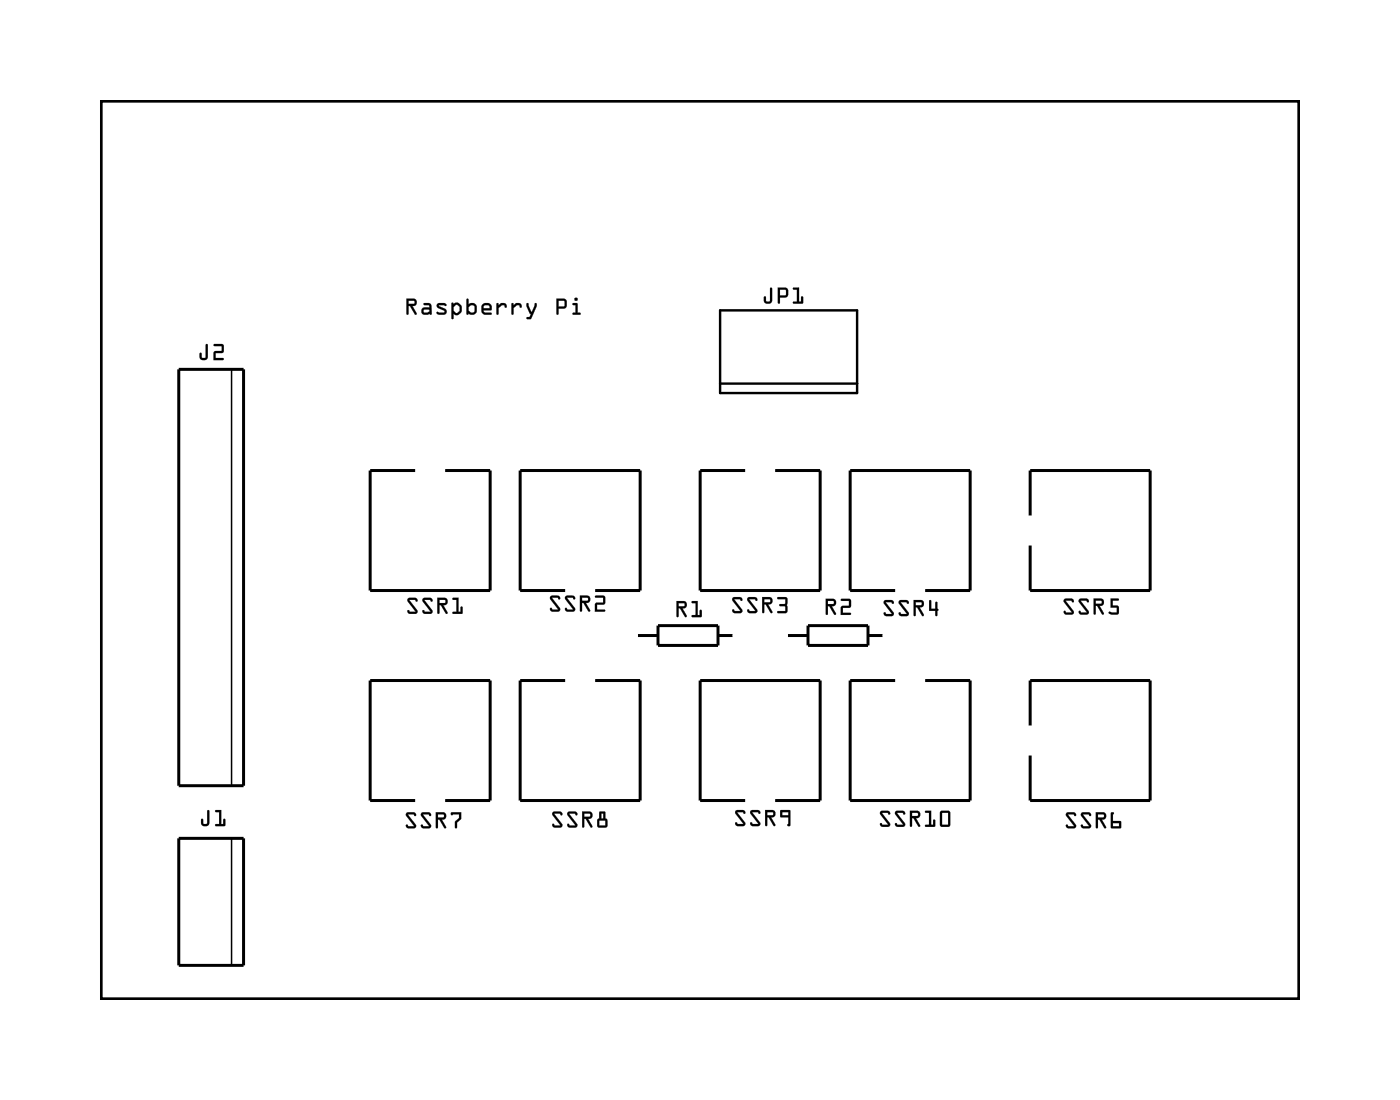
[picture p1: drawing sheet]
<svg xmlns="http://www.w3.org/2000/svg" width="119mm" height="93mm" viewBox="0 0 119 93" stroke-linecap="round" stroke-linejoin="round" font-family="sans-serif">
<path d="M8.6 8.6h101.4v76h-101.4zM61 26.3h11.6v7h-11.6zM61 32.5h11.6" fill="none" stroke="#000" stroke-width=".2"/>
<path d="M8.6 8.6h101.4v76h-101.4z" fill="none" stroke="#000" stroke-width=".08"/>
<g fill="none" stroke="#000" stroke-width=".25">
<path d="M15.1 31.3h5.5v35.2h-5.5zM35.2 39.8h-3.9v10.2h10.2v-10.2h-3.8M63.1 39.8h-3.8v10.2h10.1v-10.2h-3.8M47.9 50h-3.9v-10.2h10.2v10.2h-3.8M47.9 57.6h-3.9v10.2h10.2v-10.2h-3.8M53.9 53.8h1.8M55.7 53h5.1v1.6h-5.1zM60.8 53.8h1.3M66.6 53.8h1.8M68.4 53h5.1v1.6h-5.1zM73.5 53.8h1.3M75.8 57.6h-3.8v10.2h10.1v-10.2h-3.8"/>
<path d="M75.8 50h-3.8v-10.2h10.1v10.2h-3.8M87.2 43.6v-3.8h10.2v10.2h-10.2v-3.8M15.1 71h5.5v10.7h-5.5zM35.2 67.8h-3.9v-10.2h10.2v10.2h-3.8M63.1 67.8h-3.8v-10.2h10.1v10.2h-3.8M87.2 61.4v-3.8h10.2v10.2h-10.2v-3.8"/>
</g>
<path d="M19.6 31.3v35.2M19.6 71v10.7" fill="none" stroke="#000" stroke-width=".13"/>
<g fill="#000">
<path d="M17.4 29.1l.2 .1v1a.37 .37 0 0 1-.4 .3 .37 .37 0 0 1-.3-.3v-.2a.1 .1 0 0 1 .1-.1 .1 .1 0 0 1 .1 .1v.3h.3zM17.4 29.2v1.1h-.3l-.1-.4h-.1v.3a.35 .35 0 0 0 .3 .3 .35 .35 0 0 0 .4-.3v-1zM18.1 29.1h.7l.1 .1v.6l-.6 .1v.4h.6a.1 .1 0 0 1 .1 .1 .1 .1 0 0 1-.1 .1h-.8v-.7l.7-.1v-.4h-.7zM18.1 29.2v.1h.7v.4l-.7 .1v.7h.8v-.2h-.7v-.4l.7-.1v-.6l-.1-.1z"/>
<path d="M17.4 29.2h.2v1a.36 .36 0 0 1-.4 .3 .36 .36 0 0 1-.3-.3v-.3h.1h.1v.4h.3zM18.1 29.2l.7-.1 .1 .1v.6l-.6 .1v.4h.6v.2h-.8v-.7l.7-.1v-.4h-.7z"/>
<path d="M34.4 25.3h.6a.32 .32 0 0 1 .3 .3 .32 .32 0 0 1-.4 .3l.4 .6a.1 .1 0 0 1-.1 .1 .1 .1 0 0 1-.1 0l-.4-.7h-.1v.7a.1 .1 0 0 1-.1 .1 .1 .1 0 0 1-.1-.1zM34.4 25.3l.1 1.3h.1v-.7h.1l.4 .7h.2l-.4-.7a.31 .31 0 0 0 .4-.2 .31 .31 0 0 0-.3-.4zM34.6 25.5v.2h.5l-.1-.2zM34.6 25.5h.5v.2h-.5zM35.9 25.7l.4-.1 .2 .1 .1 .9a.09 .09 0 0 1-.1 .1 .09 .09 0 0 1-.1-.1l-.5 .1a.32 .32 0 0 1-.2-.4 .32 .32 0 0 1 .2-.3h.5l-.1-.1-.4-.1zM35.9 25.7v.1l.5 .1v.2l-.5-.1a.31 .31 0 0 0-.2 .3 .31 .31 0 0 0 .2 .3l.5-.1 .1 .1v-.7l-.1-.2zM35.9 26.2v.3h.3l.2-.1-.1-.2zM35.9 26.2h.4l.1 .2-.2 .1h-.3zM37 25.7h.1a.71 .71 0 0 1 .7 .1 .12 .12 0 0 1-.1 .1 .12 .12 0 0 1-.1-.1l-.4 .1 .5 .2a.28 .28 0 0 1 .1 .3 .28 .28 0 0 1-.2 .3l-.6-.1a.12 .12 0 0 1 .1-.2 .12 .12 0 0 1 .1 .1h.4v-.1l-.6-.3v-.2zM37 25.7v.2l.1 .1 .5 .4v.1l-.6-.1v.1l.2 .1h.5l.1-.1-.1-.3-.6-.3 .5-.1a.09 .09 0 0 0 .1 .1 .09 .09 0 0 0 .1-.1l-.2-.1zM38.2 25.6h.2v.2l.2-.2h.2l.2 .2 .1 .2a.5 .5 0 0 1-.2 .6l-.3 .1-.2-.1v.3a.1 .1 0 0 1-.1 .1 .1 .1 0 0 1-.1-.1zM38.3 25.7l-.1 1.2 .1 .1 .1-.1v-.4l.2 .2 .2-.1 .3-.2v-.4l-.3-.4h-.2l-.2 .2v-.1zM38.6 25.8l-.2 .2v.3l.3 .2 .2-.2v-.3l-.2-.2zM38.6 25.8h.1l.2 .2v.3l-.2 .2-.3-.2v-.3zM39.5 25.3h.2v.5l.4-.1 .3 .3v.4l-.2 .2-.3 .1-.2-.2a.11 .11 0 0 1-.1 .2 .1 .1 0 0 1-.1-.1zM39.5 25.3v1.3h.1l.1-.1 .2 .1h.2l.2-.2v-.5l-.2-.2-.4 .1v-.5zM39.7 26v.3l.2 .2 .3-.1v-.4l-.1-.1-.2-.1zM39.7 26l.2-.2 .2 .1 .1 .5-.3 .1-.2-.2zM40.8 25.8l.3-.2 .3 .1 .1 .1 .1 .2v.3h-.7l.2 .2h.4a.1 .1 0 0 1 .1 .1 .1 .1 0 0 1-.1 .1h-.5l-.2-.2v-.2zM40.8 25.8v.5l.1 .2 .2 .1h.5v-.1h-.5l-.2-.2 .7-.1v-.2l-.1-.2-.1-.1h-.3zM41 25.9l-.1 .2h.6l-.2-.2zM41 25.9l.4-.1 .1 .3h-.6zM42.1 25.7h.1v.1l.2-.1a.33 .33 0 0 1 .4 0 .33 .33 0 0 1 .1 .3 .14 .14 0 0 1-.2 0 .14 .14 0 0 1 0-.2h-.2l-.3 .3v.5a.1 .1 0 0 1-.1 .1 .1 .1 0 0 1-.1-.1zM42.1 25.7v.9h.1v-.5l.3-.3h.2l.1 .2a.23 .23 0 0 0 .1-.2 .23 .23 0 0 0-.3-.1h-.2l-.2 .2v-.2zM43.3 25.7h.2v.1l.2-.1a.33 .33 0 0 1 .3 0 .33 .33 0 0 1 .2 .3 .14 .14 0 0 1-.2 0 .14 .14 0 0 1-.1-.2h-.1l-.3 .3v.5a.1 .1 0 0 1-.1 .1 .1 .1 0 0 1-.1-.1zM43.3 25.7l.1 .9h.1v-.5l.3-.3h.1l.2 .2a.23 .23 0 0 0 0-.2 .23 .23 0 0 0-.2-.1h-.2l-.2 .2-.1-.2zM44.6 25.7h.2l.2 .7 .3-.7a.1 .1 0 0 1 .1-.1 .1 .1 0 0 1 .1 .1l-.5 1.3h-.3a.1 .1 0 0 1-.1-.1 .1 .1 0 0 1 .1-.1h.1l.2-.2-.2-.1-.2-.6zM44.6 25.7v.2l.2 .6 .2 .1-.2 .3h-.2v.1h.3l.5-1.1v-.2h-.1l-.3 .7-.3-.7zM47.1 25.3h.7l.2 .3-.1 .5h-.6v.5a.1 .1 0 0 1-.1 .1 .1 .1 0 0 1-.1-.1zM47.1 25.3v1.3h.1h.1v-.5l.6-.1 .1-.4-.2-.3zM47.3 25.5v.5l.5-.1v-.4zM47.3 25.5h.5v.4l-.5 .1zM48.5 25.7h.4v.8h.2a.1 .1 0 0 1 .1 .1 .1 .1 0 0 1-.1 .1h-.5a.1 .1 0 0 1-.1-.1 .1 .1 0 0 1 .1-.1h.1v-.7h-.2zM48.5 25.7v.1h.2v.7h-.2v.1h.6v-.1h-.2v-.8zM48.6 25.3a.15 .15 0 0 1 .3 0 .15 .15 0 0 1-.3 0zM48.6 25.3a.15 .15 0 0 0 .3 0 .15 .15 0 0 0-.3 0z"/>
<path d="M34.4 25.3h.6a.31 .31 0 0 1 .3 .3 .31 .31 0 0 1-.4 .3l.4 .7h-.2l-.4-.7h-.1v.7h-.1zM34.6 25.5v.2h.5v-.2zM35.9 25.7h.5l.1 .2v.7h-.1h-.5a.31 .31 0 0 1-.2-.3 .31 .31 0 0 1 .2-.3h.5l-.1-.1-.4-.1zM35.9 26.2v.3h.3l.2-.1-.1-.2zM37 25.7h.6l.2 .1a.12 .12 0 0 1-.1 .1 .12 .12 0 0 1-.1-.1l-.5 .1 .6 .2a.27 .27 0 0 1 .1 .3 .27 .27 0 0 1-.2 .2h-.5l-.1-.1v-.1l.6 .1v-.1l-.5-.3-.1-.2zM38.2 25.6h.2v.2l.2-.2h.2l.3 .3a.54 .54 0 0 1-.4 .8l-.3-.1v.4h-.2zM38.6 25.8l-.2 .2v.3l.3 .2 .2-.2v-.3l-.2-.2zM39.5 25.3h.2v.5l.4-.1 .2 .2 .1 .5-.3 .2h-.2l-.2-.1-.1 .1h-.1zM39.7 26v.3l.2 .2 .3-.1-.1-.5-.2-.1zM40.8 25.8l.3-.1h.3l.1 .1 .1 .2v.3h-.7l.2 .2h.5v.1h-.5l-.2-.1-.1-.2zM41 25.9l-.1 .2h.6l-.1-.3zM42.1 25.7h.1v.1l.2-.1a.33 .33 0 0 1 .4 0 .33 .33 0 0 1 .1 .3 .12 .12 0 0 1-.2 0 .12 .12 0 0 1 0-.1l-.2-.1-.3 .3v.5h-.1zM43.3 25.7h.2v.1l.2-.1a.33 .33 0 0 1 .3 0 .33 .33 0 0 1 .2 .3 .12 .12 0 0 1-.2 0 .12 .12 0 0 1 0-.1l-.2-.1-.3 .3v.5h-.1zM44.6 25.7h.1l.3 .7 .3-.7h.1v.2l-.5 1.1h-.3v-.2h.2l.2-.2-.2-.1-.2-.6zM47.1 25.3h.7l.2 .3-.1 .5h-.6v.5h-.1h-.1zM47.3 25.5v.5l.5-.1v-.4zM48.5 25.7h.4v.8h.2v.1h-.6v-.1h.2v-.7h-.2zM48.6 25.3a.15 .15 0 0 1 .3 0 .15 .15 0 0 1-.3 0z"/>
<path d="M65.2 24.4h.2v1a.37 .37 0 0 1-.4 .3 .37 .37 0 0 1-.3-.3v-.2a.1 .1 0 0 1 .1-.1 .1 .1 0 0 1 .1 .1v.3h.3zM65.2 24.4v1.1h-.3l-.1-.4h-.1v.3a.35 .35 0 0 0 .3 .3 .35 .35 0 0 0 .4-.3v-1zM65.9 24.3l.7 .1 .1 .2v.5l-.7 .1v.4a.1 .1 0 0 1-.1 .1 .1 .1 0 0 1 0-.1zM65.9 24.3v1.3v.1l.1-.1v-.4l.6-.1 .1-.5-.1-.2zM66 24.5v.5h.5v-.4zM66 24.5h.5v.5h-.5zM67.1 24.4l.6-.1v1.2h.1v-.3a.1 .1 0 0 1 .1-.1 .1 .1 0 0 1 .1 .1v.5h-.8a.1 .1 0 0 1-.1-.1 .1 .1 0 0 1 .1-.1h.3v-1h-.3zM67.2 24.4v.1h.3v1h-.3l-.1 .2h.8v-.6h-.1v.4h-.2l.1-1.2z"/>
<path d="M65.2 24.4h.2v1a.36 .36 0 0 1-.4 .3 .36 .36 0 0 1-.3-.3v-.3h.1l.1 .4h.3zM65.9 24.3l.7 .1 .1 .2-.1 .5-.6 .1v.4l-.1 .1v-.1zM66 24.5v.5h.5v-.4zM67.2 24.4l.5-.1v1.2h.1v-.4h.1v.6h-.8l.1-.2h.3v-1h-.3z"/>
<path d="M34.5 50.7l.7-.1 .2 .2a.13 .13 0 0 1-.2 .1 .13 .13 0 0 1-.1-.1h-.4l.6 .8a.21 .21 0 0 1 0 .3 .21 .21 0 0 1-.1 .1h-.6l-.1-.3a.13 .13 0 0 1 .1 0 .13 .13 0 0 1 .1 .1h.5l-.7-.9zM34.6 50.7l-.1 .2 .7 .9h-.5l-.1-.1-.1 .1 .2 .2h.5l.1-.3-.6-.9h.4l.2 .1v-.1l-.2-.2zM35.8 50.7l.7-.1 .1 .2a.13 .13 0 0 1-.1 .1 .13 .13 0 0 1-.1-.1h-.5l.7 .8a.21 .21 0 0 1 0 .3 .21 .21 0 0 1-.2 .1h-.5l-.2-.3a.13 .13 0 0 1 .2 0 .13 .13 0 0 1 .1 .1h.5l-.7-.9zM35.8 50.7v.2l.7 .9h-.5l-.2-.1v.1l.2 .2h.5l.1-.3-.7-.9h.5l.1 .1 .1-.1-.2-.2zM37 50.6h.6a.32 .32 0 0 1 .3 .4 .32 .32 0 0 1-.4 .2l.4 .6a.1 .1 0 0 1 0 .2 .11 .11 0 0 1-.2-.1l-.4-.7h-.1v.7a.1 .1 0 0 1-.1 .1 .1 .1 0 0 1-.1-.1zM37 50.6l.1 1.4 .1-.1v-.7h.1l.4 .7h.2l-.4-.7a.31 .31 0 0 0 .4-.2 .31 .31 0 0 0-.3-.4zM37.2 50.8v.3l.5-.1v-.2zM37.2 50.8h.5v.2l-.5 .1zM38.3 50.6h.5v1.2h.2v-.4a.1 .1 0 0 1 .1-.1 .1 .1 0 0 1 .1 .1l-.1 .6h-.7a.1 .1 0 0 1-.1-.1 .1 .1 0 0 1 .1-.1h.2v-1h-.3zM38.3 50.6l.1 .2h.3v1h-.3l-.1 .1 .8 .1v-.6h-.1v.4h-.2v-1.2z"/>
<path d="M34.5 50.7l.6-.1 .2 .2v.1l-.2-.1h-.4l.6 .9-.1 .3h-.5l-.2-.2 .1-.1 .1 .1h.5l-.7-.9zM35.8 50.7l.6-.1 .2 .2-.1 .1-.1-.1h-.5l.7 .9-.1 .3h-.5l-.2-.2v-.1l.2 .1h.5l-.7-.9zM37 50.6h.6a.31 .31 0 0 1 .3 .4 .31 .31 0 0 1-.4 .2l.4 .7-.1 .1-.5-.8h-.1v.7l-.1 .1zM37.2 50.8v.3l.5-.1v-.2zM38.3 50.6h.5v1.2h.2v-.4h.1v.6l-.8-.1 .1-.1h.2v-1h-.2z"/>
<path d="M46.6 50.5l.7-.1 .1 .3a.13 .13 0 0 1-.1 0 .13 .13 0 0 1-.1-.1h-.5l.7 .9a.21 .21 0 0 1 0 .2 .21 .21 0 0 1-.2 .1h-.5l-.1-.2a.13 .13 0 0 1 .1-.1 .13 .13 0 0 1 .1 .1h.5l-.7-.8zM46.6 50.5v.2l.7 .9h-.5l-.2-.1v.1l.2 .2h.5l.1-.3-.7-.9h.5l.1 .1 .1-.1-.2-.2zM47.9 50.5l.7-.1 .1 .3a.13 .13 0 0 1-.1 0 .13 .13 0 0 1-.1-.1h-.5l.7 .9a.21 .21 0 0 1 0 .2 .21 .21 0 0 1-.2 .1h-.5l-.2-.2a.13 .13 0 0 1 .2-.1 .13 .13 0 0 1 .1 .1h.4l-.6-.8zM47.9 50.5v.2l.6 .9h-.4l-.2-.1v.1l.2 .2h.5l.1-.3-.7-.9h.5l.1 .1 .1-.1-.2-.2zM49.1 50.4h.6a.32 .32 0 0 1 .3 .4 .32 .32 0 0 1-.4 .2l.4 .7a.1 .1 0 0 1-.1 .1 .1 .1 0 0 1-.1-.1l-.4-.7h-.1v.7a.1 .1 0 0 1-.1 .1 .1 .1 0 0 1-.1-.1zM49.1 50.4l.1 1.4 .1-.1v-.7h.1l.4 .7h.2l-.4-.7a.31 .31 0 0 0 .4-.2 .31 .31 0 0 0-.3-.4zM49.3 50.6v.3l.5-.1-.1-.2zM49.3 50.6h.4l.1 .2-.5 .1zM50.4 50.4h.7l.1 .1v.6l-.7 .1v.4h.7a.1 .1 0 0 1 0 .1 .1 .1 0 0 1 0 .1h-.8v-.7l.7-.1v-.4h-.7zM50.4 50.5v.1h.7v.4l-.7 .1v.7h.8v-.2h-.7v-.4l.7-.1v-.6l-.1-.1z"/>
<path d="M46.6 50.5l.6-.1 .2 .2-.1 .2-.1-.2h-.5l.7 .9-.1 .3h-.5l-.2-.2v-.1l.2 .1h.5l-.7-.9zM47.9 50.5l.6-.1 .2 .2-.1 .2-.1-.2h-.5l.7 .9-.1 .3h-.5l-.3-.2 .1-.1 .1 .1h.5l-.6-.9zM49.1 50.4h.6a.31 .31 0 0 1 .3 .4 .31 .31 0 0 1-.4 .2l.4 .7-.2 .1-.4-.8h-.1v.7l-.1 .1zM49.3 50.6v.3l.5-.1-.1-.2zM50.4 50.5l.7-.1 .1 .1v.6l-.7 .1v.4h.7v.2h-.8v-.7l.7-.1v-.4h-.7z"/>
<path d="M57.3 50.9h.6a.32 .32 0 0 1 .3 .3 .32 .32 0 0 1-.4 .3l.3 .6a.1 .1 0 0 1 0 .1 .1 .1 0 0 1-.1 0l-.4-.7h-.1v.7a.1 .1 0 0 1-.1 .1 .1 .1 0 0 1-.1-.1zM57.3 50.9v1.3h.1v-.7h.2l.4 .7h.1l-.3-.7a.31 .31 0 0 0 .3-.2 .31 .31 0 0 0-.2-.4zM57.5 51.1v.2h.5l-.1-.2zM57.4 51.1h.5l.1 .2h-.6zM58.6 50.9h.5v1.2h.1v-.4a.1 .1 0 0 1 .1-.1 .1 .1 0 0 1 .1 .1v.5l-.8 .1a.1 .1 0 0 1-.1-.1 .1 .1 0 0 1 .1-.1h.3v-1h-.3zM58.6 50.9v.2h.3v1h-.3v.1h.8v-.6l-.1 .1v.4h-.2v-1.2z"/>
<path d="M57.3 50.9h.6a.31 .31 0 0 1 .2 .4 .31 .31 0 0 1-.3 .2l.3 .7h-.1l-.4-.7h-.1v.7h-.2zM57.5 51.1v.2h.5l-.1-.2zM58.6 50.9h.5v1.2h.1v-.4l.2-.1v.6h-.8v-.1h.3v-1h-.3z"/>
<path d="M62 50.6h.7l.2 .2a.13 .13 0 0 1-.2 .1 .13 .13 0 0 1-.1-.2l-.4 .1 .6 .8a.21 .21 0 0 1 0 .2 .21 .21 0 0 1-.1 .1h-.6l-.1-.2a.13 .13 0 0 1 .1-.1 .13 .13 0 0 1 .1 .1h.5l-.7-.8zM62.1 50.6l-.1 .3 .7 .8h-.5l-.1-.1-.1 .2 .2 .1h.5l.1-.2-.6-1h.4l.2 .2v-.2l-.2-.1zM63.3 50.6h.7l.1 .2a.13 .13 0 0 1-.1 .1 .13 .13 0 0 1-.1-.2l-.5 .1 .7 .8a.21 .21 0 0 1 0 .2 .21 .21 0 0 1-.2 .1h-.5l-.1-.2a.13 .13 0 0 1 .1-.1 .13 .13 0 0 1 .1 .1h.5l-.7-.8zM63.3 50.6v.3l.7 .8h-.5l-.2-.1v.2l.2 .1h.5l.1-.2-.7-1h.5l.1 .2 .1-.2-.2-.1zM64.5 50.5h.6a.32 .32 0 0 1 .3 .4 .32 .32 0 0 1-.4 .3l.4 .6a.1 .1 0 0 1 0 .1 .1 .1 0 0 1-.2 0l-.4-.7h-.1v.6a.1 .1 0 0 1-.1 .1 .1 .1 0 0 1-.1-.1zM64.5 50.6l.1 1.3 .1-.1v-.6h.1l.4 .7h.2l-.4-.7a.31 .31 0 0 0 .4-.3 .31 .31 0 0 0-.3-.3zM64.7 50.7v.3l.5-.1v-.2zM64.7 50.7h.5v.2l-.5 .1zM65.8 50.6l.7-.1 .2 .2-.1 .5 .1 .6-.2 .1h-.6a.1 .1 0 0 1-.1-.1 .1 .1 0 0 1 .1-.1h.6v-.3l-.4-.1a.1 .1 0 0 1-.1-.1 .1 .1 0 0 1 .1-.1h.4v-.4h-.7zM65.8 50.6l.1 .1h.6v.4l-.5 .1v.1h.5v.4h-.6l-.1 .2h.8l.1-.2-.1-.5v-.5l-.1-.1z"/>
<path d="M62 50.6h.6l.2 .1v.2l-.2-.2h-.4l.6 .9-.1 .3h-.5l-.2-.1 .1-.2 .1 .1h.5l-.7-.8zM63.3 50.6h.6l.2 .1-.1 .2-.1-.2h-.5l.7 .9-.1 .3h-.5l-.2-.1v-.2l.2 .1h.5l-.7-.8zM64.5 50.6h.6a.31 .31 0 0 1 .3 .3 .31 .31 0 0 1-.4 .3l.4 .7h-.1l-.5-.7h-.1v.6l-.1 .1zM64.7 50.7v.3l.5-.1v-.2zM65.8 50.6h.7l.2 .1-.1 .5 .1 .5-.1 .2h-.8l.1-.2h.6v-.4h-.5v-.1l.5-.1v-.4h-.6z"/>
<path d="M69.9 50.7h.6a.32 .32 0 0 1 .3 .4 .32 .32 0 0 1-.4 .2l.4 .6a.11 .11 0 0 1-.1 .2 .1 .1 0 0 1-.1-.1l-.4-.7h-.1v.7a.1 .1 0 0 1-.1 .1 .1 .1 0 0 1-.1-.1zM69.9 50.7l.1 1.3h.1v-.7h.1l.4 .7h.2l-.4-.7a.31 .31 0 0 0 .4-.2 .31 .31 0 0 0-.3-.4zM70.1 50.9v.2h.5l-.1-.2zM70.1 50.9h.5v.2l-.5 .1zM71.2 50.7h.7l.2 .1-.1 .6-.6 .1v.4h.6a.1 .1 0 0 1 .1 .1 .1 .1 0 0 1-.1 .1h-.8v-.8h.7v-.4h-.7zM71.2 50.7v.2h.7v.4l-.7 .1v.7l.8-.1v-.1h-.6v-.4l.6-.1v-.6l-.1-.1z"/>
<path d="M69.9 50.7h.6a.31 .31 0 0 1 .3 .4 .31 .31 0 0 1-.4 .2l.4 .7-.1 .1-.5-.8h-.1v.7l-.1 .1zM70.1 50.9v.2h.5v-.2zM71.2 50.7h.7l.1 .1v.6l-.6 .1v.4h.6v.2h-.8v-.8h.7v-.4h-.7z"/>
<path d="M74.9 50.9l.6-.1 .2 .2a.13 .13 0 0 1-.2 .1 .13 .13 0 0 1-.1-.1h-.4l.6 .8a.21 .21 0 0 1 .1 .3 .21 .21 0 0 1-.2 .1h-.5l-.2-.3a.13 .13 0 0 1 .1 0 .13 .13 0 0 1 .2 .1h.4l-.7-.9zM74.9 50.9v.2l.6 .9h-.4l-.2-.2-.1 .2 .3 .2 .5-.1 .1-.2-.7-.9h.4l.2 .1 .1-.1-.3-.2zM76.1 50.9l.7-.1 .2 .2a.13 .13 0 0 1-.2 .1 .13 .13 0 0 1-.1-.1h-.4l.6 .8a.21 .21 0 0 1 0 .3 .21 .21 0 0 1-.1 .1h-.6l-.1-.3a.13 .13 0 0 1 .1 0 .13 .13 0 0 1 .1 .1h.5l-.7-.9zM76.1 50.9v.2l.7 .9h-.5l-.1-.2-.1 .2 .2 .2 .5-.1 .1-.2-.6-.9h.4l.2 .1v-.1l-.2-.2zM77.3 50.8h.7a.32 .32 0 0 1 .2 .4 .32 .32 0 0 1-.3 .2l.3 .6a.1 .1 0 0 1 0 .2 .1 .1 0 0 1-.1-.1l-.4-.7h-.2v.7a.1 .1 0 0 1-.1 .1 .1 .1 0 0 1-.1-.1zM77.4 50.8v1.3h.1v-.7h.2l.4 .7h.1l-.4-.7a.31 .31 0 0 0 .4-.2 .31 .31 0 0 0-.2-.4zM77.5 51v.2h.5v-.2zM77.5 51h.5v.2l-.5 .1zM78.7 50.8l.1 .1v.6h.4v-.5a.1 .1 0 0 1 .1-.1 .1 .1 0 0 1 .1 .1v.5a.09 .09 0 0 1 .1 .1 .09 .09 0 0 1-.1 .1v.4a.1 .1 0 0 1-.1 .1 .1 .1 0 0 1-.1-.1v-.4h-.5zM78.7 50.8v.9h.5v.4h.1l.1-.4v-.1l-.1-.6h-.1v.6h-.4v-.7z"/>
<path d="M74.9 50.9l.5-.1 .3 .1-.1 .2-.1-.1h-.5l.7 .9-.1 .2-.5 .1-.3-.2 .1-.2 .1 .2h.5l-.6-.9zM76.1 50.9l.6-.1 .2 .1v.2l-.2-.1h-.4l.6 .9-.1 .2-.5 .1-.2-.2 .1-.2 .1 .2h.5l-.7-.9zM77.4 50.8h.6a.31 .31 0 0 1 .2 .4 .31 .31 0 0 1-.3 .2l.3 .7-.1 .1-.4-.8h-.2v.7l-.1 .1zM77.5 51v.2h.5v-.2zM78.7 50.8l.1 .1v.6h.4v-.5h.2v.5l.1 .1-.1 .1-.1 .5-.1-.1v-.4h-.5z"/>
<path d="M90.1 50.7h.7l.1 .2a.13 .13 0 0 1-.1 .1 .13 .13 0 0 1-.1-.1h-.5l.7 .8a.21 .21 0 0 1 0 .2 .21 .21 0 0 1-.2 .1h-.5l-.2-.2a.13 .13 0 0 1 .2-.1 .13 .13 0 0 1 .1 .2l.4-.1-.6-.8zM90.1 50.7v.3l.7 .8-.5 .1-.2-.2v.2l.2 .1h.5l.1-.2-.7-.9 .5-.1 .1 .2 .1-.2-.2-.1zM91.4 50.7h.7l.1 .2a.13 .13 0 0 1-.1 .1 .13 .13 0 0 1-.1-.1h-.5l.7 .8a.21 .21 0 0 1 0 .2 .21 .21 0 0 1-.2 .1h-.5l-.2-.2a.13 .13 0 0 1 .2-.1 .13 .13 0 0 1 .1 .2l.4-.1-.6-.8zM91.4 50.7v.3l.6 .8-.4 .1-.2-.2v.2l.2 .1h.5l.1-.2-.7-.9 .5-.1 .1 .2 .1-.2-.2-.1zM92.6 50.7h.6a.32 .32 0 0 1 .3 .3 .32 .32 0 0 1-.4 .3l.4 .6a.1 .1 0 0 1-.1 .1 .1 .1 0 0 1-.1 0l-.4-.7h-.1v.6a.1 .1 0 0 1-.1 .1 .1 .1 0 0 1-.1-.1zM92.6 50.7l.1 1.3 .1-.1v-.6h.1l.4 .7h.2l-.4-.7a.31 .31 0 0 0 .4-.2 .31 .31 0 0 0-.3-.4zM92.8 50.9v.2h.5l-.1-.2zM92.8 50.8l.4 .1 .1 .2h-.5zM94 50.7h.6a.1 .1 0 0 1 .1 .1 .1 .1 0 0 1-.1 .1h-.4v.4h.5v.6l-.1 .1h-.7a.1 .1 0 0 1 0-.2 .1 .1 0 0 1 .1 0l.6 .1v-.5l-.6 .1zM94 50.7v.7h.6v.5l-.6-.1-.1 .1 .2 .1h.5l.1-.1v-.5l-.1-.1h-.4v-.5h.5v-.1z"/>
<path d="M90.1 50.7h.6l.2 .1-.1 .2-.1-.1h-.5l.7 .9-.1 .2h-.5l-.2-.1v-.2l.2 .2 .4-.1-.6-.8zM91.4 50.7h.6l.2 .1-.1 .2-.1-.1h-.5l.7 .9-.1 .2h-.5l-.3-.1 .1-.2 .1 .2 .5-.1-.6-.8zM92.6 50.7h.6a.31 .31 0 0 1 .3 .3 .31 .31 0 0 1-.4 .3l.4 .7h-.2l-.4-.7h-.1v.6l-.2 .1zM92.8 50.9v.2h.5l-.1-.2zM94 50.7h.6l.1 .1-.1 .1h-.4v.4h.4l.1 .1v.5l-.1 .1h-.4a.15 .15 0 0 1-.3 0 .15 .15 0 0 1 .1-.2l.6 .1v-.5h-.6z"/>
<path d="M17.6 68.6l.1 .1v1a.37 .37 0 0 1-.3 .3 .37 .37 0 0 1-.4-.3v-.3a.1 .1 0 0 1 .1-.1 .1 .1 0 0 1 .1 .1v.3h.3zM17.6 68.6l-.1 1.1-.3 .1-.1-.5-.1 .1v.3a.35 .35 0 0 0 .4 .2 .35 .35 0 0 0 .3-.2v-1zM18.2 68.6h.5v1.2h.2v-.4a.1 .1 0 0 1 .1-.1 .1 .1 0 0 1 .1 .1v.5l-.8 .1a.1 .1 0 0 1-.1-.1 .1 .1 0 0 1 .1-.1h.3v-1h-.3zM18.2 68.6l.1 .1 .3 .1v1h-.3l-.1 .1h.8v-.6l-.1 .1v.4h-.2v-1.2z"/>
<path d="M17.6 68.6l.1 .1v1a.36 .36 0 0 1-.3 .3 .36 .36 0 0 1-.4-.3v-.3l.1-.1 .1 .1v.3h.3zM18.2 68.6h.5v1.2h.2v-.4l.1-.1v.6h-.8l.1-.1h.3v-1h-.3z"/>
<path d="M34.4 68.8h.7l.1 .2a.13 .13 0 0 1-.1 .1 .13 .13 0 0 1-.1-.1h-.5l.7 .8a.21 .21 0 0 1 0 .2 .21 .21 0 0 1-.2 .1h-.5l-.1-.2a.13 .13 0 0 1 .1-.1 .13 .13 0 0 1 .1 .1h.5l-.7-.8zM34.4 68.8v.3l.7 .8-.5 .1-.1-.2-.1 .2 .2 .1h.5l.1-.2-.7-.9 .5-.1 .1 .2 .1-.2-.2-.1zM35.7 68.8h.7l.1 .2a.13 .13 0 0 1-.1 .1 .13 .13 0 0 1-.1-.1h-.5l.7 .8a.21 .21 0 0 1 0 .2 .21 .21 0 0 1-.2 .1h-.5l-.2-.2a.13 .13 0 0 1 .2-.1 .13 .13 0 0 1 .1 .1h.4l-.6-.8zM35.7 68.8v.3l.6 .8-.4 .1-.2-.2v.2l.2 .1h.5l.1-.2-.7-.9 .5-.1 .1 .2 .1-.2-.2-.1zM36.9 68.8h.6a.32 .32 0 0 1 .3 .3 .32 .32 0 0 1-.4 .3l.4 .6a.1 .1 0 0 1-.1 .1 .1 .1 0 0 1-.1 0l-.4-.7h-.1v.6a.1 .1 0 0 1-.1 .1 .1 .1 0 0 1-.1-.1zM36.9 68.8l.1 1.3 .1-.1v-.6h.1l.4 .7h.2l-.4-.7a.31 .31 0 0 0 .4-.3 .31 .31 0 0 0-.3-.3zM37.1 68.9v.3h.5l-.1-.2zM37.1 68.9h.4l.1 .3h-.5zM38.2 68.8h.9l-.1 .5-.3 .3v.4a.1 .1 0 0 1-.1 .1 .1 .1 0 0 1-.1-.1v-.4l.4-.3v-.4h-.6l-.1 .1zM38.2 68.8v.2l.7-.1v.4l-.4 .3v.5h.1l.1-.5 .3-.3v-.5z"/>
<path d="M34.4 68.8h.6l.2 .1-.1 .2-.1-.1h-.5l.7 .9-.1 .2h-.5l-.2-.1 .1-.2 .1 .2 .5-.1-.7-.8zM35.7 68.8h.6l.2 .1-.1 .2-.1-.1h-.5l.7 .9-.1 .2h-.5l-.2-.1v-.2l.1 .2 .5-.1-.6-.8zM36.9 68.8h.6a.31 .31 0 0 1 .3 .3 .31 .31 0 0 1-.4 .3l.4 .7h-.2l-.4-.7h-.1v.6l-.1 .1zM37.1 68.9v.3h.5l-.1-.2zM38.2 68.8h.8v.5l-.3 .3-.1 .5h-.1v-.5l.4-.3v-.4l-.7 .1z"/>
<path d="M46.8 68.8l.7-.1 .1 .2a.13 .13 0 0 1-.1 .1 .13 .13 0 0 1-.1-.1h-.5l.7 .8a.21 .21 0 0 1 0 .3 .21 .21 0 0 1-.2 .1h-.5l-.2-.3a.13 .13 0 0 1 .2 0 .13 .13 0 0 1 .1 .1h.4l-.6-.9zM46.8 68.8v.2l.7 .9h-.5l-.2-.1v.1l.2 .2 .5-.1 .1-.2-.7-.9h.5l.1 .1 .1-.1-.2-.2zM48.1 68.8l.6-.1 .2 .2a.13 .13 0 0 1-.1 .1 .13 .13 0 0 1-.1-.1h-.5l.7 .8a.21 .21 0 0 1 0 .3 .21 .21 0 0 1-.2 .1h-.5l-.2-.3a.13 .13 0 0 1 .2 0 .13 .13 0 0 1 .1 .1h.4l-.6-.9zM48.1 68.8v.2l.6 .9h-.4l-.2-.1-.1 .1 .3 .2 .5-.1 .1-.2-.7-.9h.5l.1 .1 .1-.1-.2-.2zM49.3 68.7h.6a.32 .32 0 0 1 .3 .4 .32 .32 0 0 1-.4 .2l.4 .6a.11 .11 0 0 1-.1 .2 .1 .1 0 0 1-.1-.1l-.4-.7h-.1v.7a.1 .1 0 0 1-.1 .1 .1 .1 0 0 1-.1-.1zM49.3 68.7v1.4l.2-.1v-.7h.1l.4 .7h.1l-.3-.7a.31 .31 0 0 0 .4-.2 .31 .31 0 0 0-.3-.4zM49.5 68.9v.3l.5-.1-.1-.2zM49.5 68.9h.4l.1 .2-.5 .1zM50.8 68.7l.5 .1v.5l.1 .2v.4l-.1 .2h-.6l-.1-.1v-.5l.1-.2zM50.8 68.7l-.1 .6-.1 .2v.5l.1 .1 .6-.1 .1-.1v-.4l-.2-.2v-.5zM50.7 69.5v.4h.6v-.4zM50.7 69.5h.6v.4h-.6zM50.9 68.9v.4h.2v-.4zM50.9 68.9h.2v.4h-.2z"/>
<path d="M46.8 68.8l.6-.1 .2 .2-.1 .1-.1-.1h-.5l.7 .9-.1 .3h-.5l-.2-.2v-.2l.2 .2h.4l-.6-.9zM48.1 68.8l.6-.1 .2 .2-.1 .1-.1-.1h-.5l.7 .9-.1 .3h-.5l-.3-.2 .1-.2 .1 .2h.5l-.6-.9zM49.3 68.7h.6a.31 .31 0 0 1 .3 .4 .31 .31 0 0 1-.4 .2l.4 .7-.2 .1-.4-.8h-.1v.7l-.2 .1zM49.5 68.9v.3l.5-.1-.1-.2zM50.8 68.7l.4 .1 .1 .5 .1 .2v.4l-.1 .2h-.6l-.1-.1v-.5l.1-.2zM50.7 69.5v.4h.6v-.4zM50.9 68.9v.4h.2v-.4z"/>
<path d="M62.3 68.6h.7l.1 .2a.13 .13 0 0 1-.1 .1 .13 .13 0 0 1-.1-.1h-.5l.7 .8a.21 .21 0 0 1 0 .2 .21 .21 0 0 1-.2 .2l-.5-.1-.2-.2a.13 .13 0 0 1 .2-.1 .13 .13 0 0 1 .1 .2l.4-.1-.6-.8zM62.3 68.6v.3l.6 .8-.4 .1-.2-.2v.2l.2 .1h.5l.1-.2-.7-.9 .5-.1 .1 .2 .1-.2-.2-.1zM63.6 68.6h.6l.2 .2a.13 .13 0 0 1-.2 .1 .13 .13 0 0 1-.1-.1h-.4l.6 .8a.21 .21 0 0 1 .1 .2 .21 .21 0 0 1-.2 .2l-.5-.1-.2-.2a.13 .13 0 0 1 .1-.1 .13 .13 0 0 1 .1 .2l.5-.1-.7-.8zM63.6 68.6v.3l.6 .8-.5 .1-.1-.2-.1 .2 .2 .1h.6l.1-.2-.7-.9 .4-.1 .2 .2 .1-.2-.3-.1zM64.8 68.6h.6a.32 .32 0 0 1 .3 .3 .32 .32 0 0 1-.4 .3l.3 .6a.1 .1 0 0 1 0 .1 .1 .1 0 0 1-.1 0l-.4-.7h-.1v.7a.1 .1 0 0 1-.1 .1 .1 .1 0 0 1-.1-.1zM64.8 68.6v1.3h.1v-.7h.2l.4 .7h.1l-.3-.7a.31 .31 0 0 0 .3-.2 .31 .31 0 0 0-.2-.4zM65 68.8v.2h.5l-.1-.2zM64.9 68.7l.5 .1 .1 .2h-.6zM66.1 68.6h.8v1.3l-.2 .1a.09 .09 0 0 1-.1-.1 .09 .09 0 0 1 .1-.1v-.6h-.7zM66.1 68.6v.5l.7 .1v.6l-.1 .1h.2v-1.3zM66.2 68.8v.2h.5v-.2zM66.2 68.7h.6v.3h-.6z"/>
<path d="M62.3 68.6h.6l.2 .1-.1 .2-.1-.1h-.5l.7 .9-.1 .2h-.5l-.2-.1v-.2l.2 .2 .4-.1-.6-.8zM63.6 68.6h.5l.3 .1-.1 .2-.1-.1h-.5l.7 .9-.1 .2h-.6l-.2-.1 .1-.2 .1 .2 .5-.1-.6-.8zM64.8 68.6h.6a.31 .31 0 0 1 .2 .3 .31 .31 0 0 1-.3 .3l.3 .7h-.1l-.4-.7h-.1v.7h-.2zM65 68.8v.2h.5l-.1-.2zM66.1 68.6h.8v1.3h-.2v-.1v-.6l-.6-.1zM66.2 68.8v.2h.5v-.2z"/>
<path d="M74.6 68.7h.6l.2 .2a.13 .13 0 0 1-.2 .1 .13 .13 0 0 1-.1-.2l-.4 .1 .6 .8a.21 .21 0 0 1 .1 .2 .21 .21 0 0 1-.2 .1h-.6l-.1-.2a.13 .13 0 0 1 .1-.1 .13 .13 0 0 1 .1 .1h.5l-.7-.8zM74.6 68.7l-.1 .3 .7 .8h-.5l-.1-.1-.1 .2 .2 .1h.5l.2-.3-.7-.9h.4l.2 .2v-.2l-.2-.1zM75.8 68.7h.7l.1 .2a.13 .13 0 0 1-.1 .1 .13 .13 0 0 1-.1-.2l-.5 .1 .7 .8a.21 .21 0 0 1 0 .2 .21 .21 0 0 1-.2 .1h-.5l-.1-.2a.13 .13 0 0 1 .1-.1 .13 .13 0 0 1 .1 .1h.5l-.7-.8zM75.8 68.7v.3l.7 .8h-.5l-.1-.1-.1 .2 .2 .1h.5l.1-.3-.7-.9h.5l.2 .2v-.2l-.2-.1zM77 68.6h.6a.32 .32 0 0 1 .3 .4 .32 .32 0 0 1-.4 .3l.4 .6a.1 .1 0 0 1 0 .1 .1 .1 0 0 1-.2 0l-.4-.7h-.1v.6a.1 .1 0 0 1-.1 .1 .1 .1 0 0 1-.1-.1zM77 68.6l.1 1.4 .1-.1v-.6h.1l.4 .7 .2-.1-.4-.6a.31 .31 0 0 0 .4-.3 .31 .31 0 0 0-.3-.3zM77.2 68.8v.3l.5-.1v-.2zM77.2 68.8h.5v.2l-.5 .1zM78.3 68.7l.5-.1v1.2h.2v-.3a.1 .1 0 0 1 .1-.1 .1 .1 0 0 1 .1 .1v.5h-.8a.1 .1 0 0 1-.1-.1 .1 .1 0 0 1 .1-.1h.3v-1h-.3zM78.3 68.7l.1 .1h.3v1h-.3l-.1 .1 .8 .1v-.6h-.1v.4h-.2v-1.2zM79.6 68.7l.7-.1 .1 .2 .1 1-.2 .2h-.5l-.2-.1zM79.6 68.7v1.2l.2 .1h.5l.1-.2v-1l-.1-.1zM79.8 68.8v1h.5v-1zM79.7 68.8h.6v1h-.6z"/>
<path d="M74.6 68.7l.5-.1 .3 .2-.1 .2-.1-.2h-.5l.7 .9-.2 .3h-.5l-.2-.1 .1-.2 .1 .1h.5l-.7-.8zM75.8 68.7l.6-.1 .2 .2v.2l-.2-.2h-.5l.7 .9-.1 .3h-.5l-.2-.1 .1-.2 .1 .1h.5l-.7-.8zM77 68.6h.6a.31 .31 0 0 1 .3 .4 .31 .31 0 0 1-.4 .3l.4 .7h-.1l-.5-.7h-.1v.6l-.1 .1zM77.2 68.8v.3l.5-.1v-.2zM78.3 68.7l.5-.1v1.2h.2v-.4h.1v.6h-.8l.1-.2h.3v-1h-.3zM79.6 68.7l.7-.1 .1 .2 .1 1-.2 .2h-.5l-.2-.1zM79.8 68.8v1h.5v-1z"/>
<path d="M90.3 68.8h.7l.1 .2a.13 .13 0 0 1-.1 .1 .13 .13 0 0 1-.1-.1h-.5l.7 .8a.21 .21 0 0 1 0 .2 .21 .21 0 0 1-.2 .1h-.5l-.2-.2a.13 .13 0 0 1 .2-.1 .13 .13 0 0 1 .1 .1h.4l-.6-.8zM90.3 68.8v.3l.6 .8-.4 .1-.2-.2v.2l.2 .1h.5l.1-.2-.7-.9 .5-.1 .1 .2 .1-.2-.2-.1zM91.6 68.8h.6l.2 .2a.13 .13 0 0 1-.2 .1 .13 .13 0 0 1-.1-.1h-.4l.6 .8a.21 .21 0 0 1 .1 .2 .21 .21 0 0 1-.2 .1h-.5l-.2-.2a.13 .13 0 0 1 .1-.1 .13 .13 0 0 1 .1 .1h.5l-.7-.8zM91.6 68.8v.3l.6 .8-.5 .1-.1-.2-.1 .2 .2 .1h.6l.1-.2-.7-.9 .4-.1 .2 .2 .1-.2-.3-.1zM92.8 68.8h.6a.32 .32 0 0 1 .3 .3 .32 .32 0 0 1-.4 .3l.3 .6a.1 .1 0 0 1 0 .1 .1 .1 0 0 1-.1 0l-.4-.7h-.1v.6a.1 .1 0 0 1-.1 .1 .1 .1 0 0 1-.1-.1zM92.8 68.8v1.3l.2-.1v-.6h.1l.4 .7h.1l-.3-.7a.31 .31 0 0 0 .4-.3 .31 .31 0 0 0-.3-.3zM93 68.9v.3h.5l-.1-.2zM93 68.9h.4l.1 .3h-.5zM94.1 68.8h.1a.09 .09 0 0 1 .1 .1 .09 .09 0 0 1-.1 0v.6l.7 .1v.5h-.8zM94.1 68.8v1.3h.8v-.5l-.7-.1v-.6h.1zM94.2 69.7v.3h.5v-.3zM94.2 69.7h.6v.3h-.6z"/>
<path d="M90.3 68.8h.6l.2 .1-.1 .2-.1-.1h-.5l.7 .9-.1 .2h-.5l-.2-.1v-.2l.2 .2 .4-.1-.6-.8zM91.6 68.8h.5l.3 .1-.1 .2-.1-.1h-.5l.7 .9-.1 .2h-.6l-.2-.1 .1-.2 .1 .2 .5-.1-.6-.8zM92.8 68.8h.6a.31 .31 0 0 1 .3 .3 .31 .31 0 0 1-.4 .3l.3 .7h-.1l-.4-.7h-.1v.6l-.2 .1zM93 68.9v.3h.5l-.1-.2zM94.1 68.8h.2l-.1 .1v.6l.7 .1v.5h-.8zM94.2 69.7v.3h.5v-.3z"/>
</g>
<path d="M64.9 53.1h1.4v1.4h-1.4z" fill="#fff"/>
<path d="M64.9 53.1h1.4v1.4h-1.4z" fill="none" stroke="#fff" stroke-width=".76" stroke-linecap="butt"/>
<circle cx="65.6" cy="53.8" r=".7" fill="#fff"/>
<circle cx="65.6" cy="53.8" r=".7" fill="none" stroke="#fff" stroke-width=".76" stroke-linecap="butt"/>
<circle cx="75.8" cy="53.8" r=".7" fill="#fff"/>
<circle cx="75.8" cy="53.8" r=".7" fill="none" stroke="#fff" stroke-width=".76" stroke-linecap="butt"/>
<path d="M52.2 53.1h1.4v1.4h-1.4z" fill="#fff"/>
<path d="M52.2 53.1h1.4v1.4h-1.4z" fill="none" stroke="#fff" stroke-width=".76" stroke-linecap="butt"/>
<circle cx="52.9" cy="53.8" r=".7" fill="#fff"/>
<circle cx="52.9" cy="53.8" r=".7" fill="none" stroke="#fff" stroke-width=".76" stroke-linecap="butt"/>
<circle cx="63.1" cy="53.8" r=".7" fill="#fff"/>
<circle cx="63.1" cy="53.8" r=".7" fill="none" stroke="#fff" stroke-width=".76" stroke-linecap="butt"/>
<circle cx="63.1" cy="29.7" r=".81" fill="#fff"/>
<circle cx="63.1" cy="29.7" r=".81" fill="none" stroke="#fff" stroke-width=".67" stroke-linecap="butt"/>
<path d="M62.1 27.7v1h2v2h-2zM62.5 29.7a.6 .6 0 0 0 1.2 0 .6 .6 0 0 0-1.2 0z" fill="#fff"/>
<g fill="none" stroke="#fff" stroke-width=".25">
<path d="M62.1 27.7v1h2v2h-2z"/>
<circle cx="63.1" cy="29.7" r=".6"/>
</g>
<circle cx="66.8" cy="29.7" r=".81" fill="#fff"/>
<circle cx="66.8" cy="29.7" r=".81" fill="none" stroke="#fff" stroke-width=".67" stroke-linecap="butt"/>
<circle cx="70.4" cy="29.7" r=".81" fill="#fff"/>
<circle cx="70.4" cy="29.7" r=".81" fill="none" stroke="#fff" stroke-width=".67" stroke-linecap="butt"/>
<circle cx="63.1" cy="29.7" r=".81" fill="#fff"/>
<circle cx="63.1" cy="29.7" r=".81" fill="none" stroke="#fff" stroke-width=".67" stroke-linecap="butt"/>
<path d="M62.1 27.7v1h2v2h-2zM62.5 29.7a.6 .6 0 0 0 1.2 0 .6 .6 0 0 0-1.2 0z" fill="#fff"/>
<g fill="none" stroke="#fff" stroke-width=".25">
<path d="M62.1 27.7v1h2v2h-2z"/>
<circle cx="63.1" cy="29.7" r=".6"/>
</g>
<circle cx="66.8" cy="29.7" r=".81" fill="#fff"/>
<circle cx="66.8" cy="29.7" r=".81" fill="none" stroke="#fff" stroke-width=".67" stroke-linecap="butt"/>
<circle cx="70.4" cy="29.7" r=".81" fill="#fff"/>
<circle cx="70.4" cy="29.7" r=".81" fill="none" stroke="#fff" stroke-width=".67" stroke-linecap="butt"/>
<circle cx="36" cy="34.3" r=".35" fill="#fff"/>
<circle cx="36" cy="34.3" r=".35" fill="none" stroke="#fff" stroke-width=".55"/>
<circle cx="39.8" cy="34.3" r=".35" fill="#fff"/>
<circle cx="39.8" cy="34.3" r=".35" fill="none" stroke="#fff" stroke-width=".55"/>
<path d="M16.6 72.1h1.5v1.5h-1.5z" fill="#fff"/>
<path d="M16.6 72.1h1.5v1.5h-1.5z" fill="none" stroke="#fff" stroke-width=".76" stroke-linecap="butt"/>
<circle cx="17.4" cy="72.9" r=".76" fill="#fff"/>
<circle cx="17.4" cy="72.9" r=".76" fill="none" stroke="#fff" stroke-width=".76" stroke-linecap="butt"/>
<circle cx="17.4" cy="76.4" r=".76" fill="#fff"/>
<circle cx="17.4" cy="76.4" r=".76" fill="none" stroke="#fff" stroke-width=".76" stroke-linecap="butt"/>
<circle cx="17.4" cy="79.9" r=".76" fill="#fff"/>
<circle cx="17.4" cy="79.9" r=".76" fill="none" stroke="#fff" stroke-width=".76" stroke-linecap="butt"/>
<path d="M16.6 32.4h1.5v1.5h-1.5z" fill="#fff"/>
<path d="M16.6 32.4h1.5v1.5h-1.5z" fill="none" stroke="#fff" stroke-width=".76" stroke-linecap="butt"/>
<circle cx="17.4" cy="33.1" r=".76" fill="#fff"/>
<circle cx="17.4" cy="33.1" r=".76" fill="none" stroke="#fff" stroke-width=".76" stroke-linecap="butt"/>
<circle cx="17.4" cy="36.6" r=".76" fill="#fff"/>
<circle cx="17.4" cy="36.6" r=".76" fill="none" stroke="#fff" stroke-width=".76" stroke-linecap="butt"/>
<circle cx="17.4" cy="40.1" r=".76" fill="#fff"/>
<circle cx="17.4" cy="40.1" r=".76" fill="none" stroke="#fff" stroke-width=".76" stroke-linecap="butt"/>
<circle cx="17.4" cy="43.6" r=".76" fill="#fff"/>
<circle cx="17.4" cy="43.6" r=".76" fill="none" stroke="#fff" stroke-width=".76" stroke-linecap="butt"/>
<circle cx="17.4" cy="47.1" r=".76" fill="#fff"/>
<circle cx="17.4" cy="47.1" r=".76" fill="none" stroke="#fff" stroke-width=".76" stroke-linecap="butt"/>
<circle cx="17.4" cy="50.6" r=".76" fill="#fff"/>
<circle cx="17.4" cy="50.6" r=".76" fill="none" stroke="#fff" stroke-width=".76" stroke-linecap="butt"/>
<circle cx="17.4" cy="54.1" r=".76" fill="#fff"/>
<circle cx="17.4" cy="54.1" r=".76" fill="none" stroke="#fff" stroke-width=".76" stroke-linecap="butt"/>
<circle cx="17.4" cy="57.6" r=".76" fill="#fff"/>
<circle cx="17.4" cy="57.6" r=".76" fill="none" stroke="#fff" stroke-width=".76" stroke-linecap="butt"/>
<circle cx="17.4" cy="61.1" r=".76" fill="#fff"/>
<circle cx="17.4" cy="61.1" r=".76" fill="none" stroke="#fff" stroke-width=".76" stroke-linecap="butt"/>
<circle cx="17.4" cy="64.6" r=".76" fill="#fff"/>
<circle cx="17.4" cy="64.6" r=".76" fill="none" stroke="#fff" stroke-width=".76" stroke-linecap="butt"/>
<circle cx="27.5" cy="28.4" r=".87" fill="#fff"/>
<circle cx="27.5" cy="28.4" r=".87" fill="none" stroke="#fff" stroke-width=".78" stroke-linecap="butt"/>
<circle cx="30.1" cy="28.4" r=".87" fill="#fff"/>
<circle cx="30.1" cy="28.4" r=".87" fill="none" stroke="#fff" stroke-width=".78" stroke-linecap="butt"/>
<circle cx="32.6" cy="28.4" r=".87" fill="#fff"/>
<circle cx="32.6" cy="28.4" r=".87" fill="none" stroke="#fff" stroke-width=".78" stroke-linecap="butt"/>
<circle cx="35.2" cy="28.4" r=".87" fill="#fff"/>
<circle cx="35.2" cy="28.4" r=".87" fill="none" stroke="#fff" stroke-width=".78" stroke-linecap="butt"/>
<circle cx="37.7" cy="28.4" r=".87" fill="#fff"/>
<circle cx="37.7" cy="28.4" r=".87" fill="none" stroke="#fff" stroke-width=".78" stroke-linecap="butt"/>
<circle cx="40.2" cy="28.4" r=".87" fill="#fff"/>
<circle cx="40.2" cy="28.4" r=".87" fill="none" stroke="#fff" stroke-width=".78" stroke-linecap="butt"/>
<circle cx="42.8" cy="28.4" r=".87" fill="#fff"/>
<circle cx="42.8" cy="28.4" r=".87" fill="none" stroke="#fff" stroke-width=".78" stroke-linecap="butt"/>
<circle cx="45.3" cy="28.4" r=".87" fill="#fff"/>
<circle cx="45.3" cy="28.4" r=".87" fill="none" stroke="#fff" stroke-width=".78" stroke-linecap="butt"/>
<circle cx="47.9" cy="28.4" r=".87" fill="#fff"/>
<circle cx="47.9" cy="28.4" r=".87" fill="none" stroke="#fff" stroke-width=".78" stroke-linecap="butt"/>
<circle cx="50.4" cy="28.4" r=".87" fill="#fff"/>
<circle cx="50.4" cy="28.4" r=".87" fill="none" stroke="#fff" stroke-width=".78" stroke-linecap="butt"/>
<circle cx="52.9" cy="28.4" r=".87" fill="#fff"/>
<circle cx="52.9" cy="28.4" r=".87" fill="none" stroke="#fff" stroke-width=".78" stroke-linecap="butt"/>
<circle cx="55.5" cy="28.4" r=".87" fill="#fff"/>
<circle cx="55.5" cy="28.4" r=".87" fill="none" stroke="#fff" stroke-width=".78" stroke-linecap="butt"/>
<circle cx="58" cy="28.4" r=".87" fill="#fff"/>
<circle cx="58" cy="28.4" r=".87" fill="none" stroke="#fff" stroke-width=".78" stroke-linecap="butt"/>
<circle cx="27.5" cy="30.9" r=".87" fill="#fff"/>
<circle cx="27.5" cy="30.9" r=".87" fill="none" stroke="#fff" stroke-width=".78" stroke-linecap="butt"/>
<circle cx="30" cy="30.9" r=".87" fill="#fff"/>
<circle cx="30" cy="30.9" r=".87" fill="none" stroke="#fff" stroke-width=".78" stroke-linecap="butt"/>
<circle cx="32.6" cy="30.9" r=".87" fill="#fff"/>
<circle cx="32.6" cy="30.9" r=".87" fill="none" stroke="#fff" stroke-width=".78" stroke-linecap="butt"/>
<circle cx="35.2" cy="30.9" r=".87" fill="#fff"/>
<circle cx="35.2" cy="30.9" r=".87" fill="none" stroke="#fff" stroke-width=".78" stroke-linecap="butt"/>
<circle cx="37.7" cy="30.9" r=".87" fill="#fff"/>
<circle cx="37.7" cy="30.9" r=".87" fill="none" stroke="#fff" stroke-width=".78" stroke-linecap="butt"/>
<circle cx="40.2" cy="30.9" r=".87" fill="#fff"/>
<circle cx="40.2" cy="30.9" r=".87" fill="none" stroke="#fff" stroke-width=".78" stroke-linecap="butt"/>
<circle cx="42.8" cy="30.9" r=".87" fill="#fff"/>
<circle cx="42.8" cy="30.9" r=".87" fill="none" stroke="#fff" stroke-width=".78" stroke-linecap="butt"/>
<circle cx="45.3" cy="30.9" r=".87" fill="#fff"/>
<circle cx="45.3" cy="30.9" r=".87" fill="none" stroke="#fff" stroke-width=".78" stroke-linecap="butt"/>
<circle cx="47.9" cy="30.9" r=".87" fill="#fff"/>
<circle cx="47.9" cy="30.9" r=".87" fill="none" stroke="#fff" stroke-width=".78" stroke-linecap="butt"/>
<circle cx="50.4" cy="30.9" r=".87" fill="#fff"/>
<circle cx="50.4" cy="30.9" r=".87" fill="none" stroke="#fff" stroke-width=".78" stroke-linecap="butt"/>
<circle cx="52.9" cy="30.9" r=".87" fill="#fff"/>
<circle cx="52.9" cy="30.9" r=".87" fill="none" stroke="#fff" stroke-width=".78" stroke-linecap="butt"/>
<circle cx="55.5" cy="30.9" r=".87" fill="#fff"/>
<circle cx="55.5" cy="30.9" r=".87" fill="none" stroke="#fff" stroke-width=".78" stroke-linecap="butt"/>
<circle cx="58" cy="30.9" r=".87" fill="#fff"/>
<circle cx="58" cy="30.9" r=".87" fill="none" stroke="#fff" stroke-width=".78" stroke-linecap="butt"/>
<path d="M72.6 58.2h1.3v1.4h-1.3z" fill="#fff"/>
<path d="M72.6 58.2h1.3v1.4h-1.3z" fill="none" stroke="#fff" stroke-width=".76" stroke-linecap="butt"/>
<circle cx="73.3" cy="58.9" r=".7" fill="#fff"/>
<circle cx="73.3" cy="58.9" r=".7" fill="none" stroke="#fff" stroke-width=".76" stroke-linecap="butt"/>
<circle cx="80.9" cy="58.9" r=".7" fill="#fff"/>
<circle cx="80.9" cy="58.9" r=".7" fill="none" stroke="#fff" stroke-width=".76" stroke-linecap="butt"/>
<circle cx="73.3" cy="61.4" r=".7" fill="#fff"/>
<circle cx="73.3" cy="61.4" r=".7" fill="none" stroke="#fff" stroke-width=".76" stroke-linecap="butt"/>
<circle cx="73.3" cy="64" r=".7" fill="#fff"/>
<circle cx="73.3" cy="64" r=".7" fill="none" stroke="#fff" stroke-width=".76" stroke-linecap="butt"/>
<circle cx="80.9" cy="64" r=".7" fill="#fff"/>
<circle cx="80.9" cy="64" r=".7" fill="none" stroke="#fff" stroke-width=".76" stroke-linecap="butt"/>
<circle cx="73.3" cy="66.5" r=".7" fill="#fff"/>
<circle cx="73.3" cy="66.5" r=".7" fill="none" stroke="#fff" stroke-width=".76" stroke-linecap="butt"/>
<circle cx="80.9" cy="66.5" r=".7" fill="#fff"/>
<circle cx="80.9" cy="66.5" r=".7" fill="none" stroke="#fff" stroke-width=".76" stroke-linecap="butt"/>
<path d="M52.2 48h1.4v1.4h-1.4z" fill="#fff"/>
<path d="M52.2 48h1.4v1.4h-1.4z" fill="none" stroke="#fff" stroke-width=".76" stroke-linecap="butt"/>
<circle cx="52.9" cy="48.7" r=".7" fill="#fff"/>
<circle cx="52.9" cy="48.7" r=".7" fill="none" stroke="#fff" stroke-width=".76" stroke-linecap="butt"/>
<circle cx="45.3" cy="48.7" r=".7" fill="#fff"/>
<circle cx="45.3" cy="48.7" r=".7" fill="none" stroke="#fff" stroke-width=".76" stroke-linecap="butt"/>
<circle cx="52.9" cy="46.2" r=".7" fill="#fff"/>
<circle cx="52.9" cy="46.2" r=".7" fill="none" stroke="#fff" stroke-width=".76" stroke-linecap="butt"/>
<circle cx="52.9" cy="43.6" r=".7" fill="#fff"/>
<circle cx="52.9" cy="43.6" r=".7" fill="none" stroke="#fff" stroke-width=".76" stroke-linecap="butt"/>
<circle cx="45.3" cy="43.6" r=".7" fill="#fff"/>
<circle cx="45.3" cy="43.6" r=".7" fill="none" stroke="#fff" stroke-width=".76" stroke-linecap="butt"/>
<circle cx="52.9" cy="41.1" r=".7" fill="#fff"/>
<circle cx="52.9" cy="41.1" r=".7" fill="none" stroke="#fff" stroke-width=".76" stroke-linecap="butt"/>
<circle cx="45.3" cy="41.1" r=".7" fill="#fff"/>
<circle cx="45.3" cy="41.1" r=".7" fill="none" stroke="#fff" stroke-width=".76" stroke-linecap="butt"/>
<path d="M87.8 48h1.4v1.4h-1.4z" fill="#fff"/>
<path d="M87.8 48h1.4v1.4h-1.4z" fill="none" stroke="#fff" stroke-width=".76" stroke-linecap="butt"/>
<circle cx="88.5" cy="48.7" r=".7" fill="#fff"/>
<circle cx="88.5" cy="48.7" r=".7" fill="none" stroke="#fff" stroke-width=".76" stroke-linecap="butt"/>
<circle cx="88.5" cy="41.1" r=".7" fill="#fff"/>
<circle cx="88.5" cy="41.1" r=".7" fill="none" stroke="#fff" stroke-width=".76" stroke-linecap="butt"/>
<circle cx="91" cy="48.7" r=".7" fill="#fff"/>
<circle cx="91" cy="48.7" r=".7" fill="none" stroke="#fff" stroke-width=".76" stroke-linecap="butt"/>
<circle cx="93.6" cy="48.7" r=".7" fill="#fff"/>
<circle cx="93.6" cy="48.7" r=".7" fill="none" stroke="#fff" stroke-width=".76" stroke-linecap="butt"/>
<circle cx="93.6" cy="41.1" r=".7" fill="#fff"/>
<circle cx="93.6" cy="41.1" r=".7" fill="none" stroke="#fff" stroke-width=".76" stroke-linecap="butt"/>
<circle cx="96.1" cy="48.7" r=".7" fill="#fff"/>
<circle cx="96.1" cy="48.7" r=".7" fill="none" stroke="#fff" stroke-width=".76" stroke-linecap="butt"/>
<circle cx="96.1" cy="41.1" r=".7" fill="#fff"/>
<circle cx="96.1" cy="41.1" r=".7" fill="none" stroke="#fff" stroke-width=".76" stroke-linecap="butt"/>
<path d="M39.5 65.8h1.4v1.4h-1.4z" fill="#fff"/>
<path d="M39.5 65.8h1.4v1.4h-1.4z" fill="none" stroke="#fff" stroke-width=".76" stroke-linecap="butt"/>
<circle cx="40.2" cy="66.5" r=".7" fill="#fff"/>
<circle cx="40.2" cy="66.5" r=".7" fill="none" stroke="#fff" stroke-width=".76" stroke-linecap="butt"/>
<circle cx="32.6" cy="66.5" r=".7" fill="#fff"/>
<circle cx="32.6" cy="66.5" r=".7" fill="none" stroke="#fff" stroke-width=".76" stroke-linecap="butt"/>
<circle cx="40.2" cy="64" r=".7" fill="#fff"/>
<circle cx="40.2" cy="64" r=".7" fill="none" stroke="#fff" stroke-width=".76" stroke-linecap="butt"/>
<circle cx="40.2" cy="61.4" r=".7" fill="#fff"/>
<circle cx="40.2" cy="61.4" r=".7" fill="none" stroke="#fff" stroke-width=".76" stroke-linecap="butt"/>
<circle cx="32.6" cy="61.4" r=".7" fill="#fff"/>
<circle cx="32.6" cy="61.4" r=".7" fill="none" stroke="#fff" stroke-width=".76" stroke-linecap="butt"/>
<circle cx="40.2" cy="58.9" r=".7" fill="#fff"/>
<circle cx="40.2" cy="58.9" r=".7" fill="none" stroke="#fff" stroke-width=".76" stroke-linecap="butt"/>
<circle cx="32.6" cy="58.9" r=".7" fill="#fff"/>
<circle cx="32.6" cy="58.9" r=".7" fill="none" stroke="#fff" stroke-width=".76" stroke-linecap="butt"/>
<path d="M80.2 48h1.4v1.4h-1.4z" fill="#fff"/>
<path d="M80.2 48h1.4v1.4h-1.4z" fill="none" stroke="#fff" stroke-width=".76" stroke-linecap="butt"/>
<circle cx="80.9" cy="48.7" r=".7" fill="#fff"/>
<circle cx="80.9" cy="48.7" r=".7" fill="none" stroke="#fff" stroke-width=".76" stroke-linecap="butt"/>
<circle cx="73.3" cy="48.7" r=".7" fill="#fff"/>
<circle cx="73.3" cy="48.7" r=".7" fill="none" stroke="#fff" stroke-width=".76" stroke-linecap="butt"/>
<circle cx="80.9" cy="46.2" r=".7" fill="#fff"/>
<circle cx="80.9" cy="46.2" r=".7" fill="none" stroke="#fff" stroke-width=".76" stroke-linecap="butt"/>
<circle cx="80.9" cy="43.6" r=".7" fill="#fff"/>
<circle cx="80.9" cy="43.6" r=".7" fill="none" stroke="#fff" stroke-width=".76" stroke-linecap="butt"/>
<circle cx="73.3" cy="43.6" r=".7" fill="#fff"/>
<circle cx="73.3" cy="43.6" r=".7" fill="none" stroke="#fff" stroke-width=".76" stroke-linecap="butt"/>
<circle cx="80.9" cy="41.1" r=".7" fill="#fff"/>
<circle cx="80.9" cy="41.1" r=".7" fill="none" stroke="#fff" stroke-width=".76" stroke-linecap="butt"/>
<circle cx="73.3" cy="41.1" r=".7" fill="#fff"/>
<circle cx="73.3" cy="41.1" r=".7" fill="none" stroke="#fff" stroke-width=".76" stroke-linecap="butt"/>
<path d="M44.6 58.2h1.4v1.4h-1.4z" fill="#fff"/>
<path d="M44.6 58.2h1.4v1.4h-1.4z" fill="none" stroke="#fff" stroke-width=".76" stroke-linecap="butt"/>
<circle cx="45.3" cy="58.9" r=".7" fill="#fff"/>
<circle cx="45.3" cy="58.9" r=".7" fill="none" stroke="#fff" stroke-width=".76" stroke-linecap="butt"/>
<circle cx="52.9" cy="58.9" r=".7" fill="#fff"/>
<circle cx="52.9" cy="58.9" r=".7" fill="none" stroke="#fff" stroke-width=".76" stroke-linecap="butt"/>
<circle cx="45.3" cy="61.4" r=".7" fill="#fff"/>
<circle cx="45.3" cy="61.4" r=".7" fill="none" stroke="#fff" stroke-width=".76" stroke-linecap="butt"/>
<circle cx="45.3" cy="64" r=".7" fill="#fff"/>
<circle cx="45.3" cy="64" r=".7" fill="none" stroke="#fff" stroke-width=".76" stroke-linecap="butt"/>
<circle cx="52.9" cy="64" r=".7" fill="#fff"/>
<circle cx="52.9" cy="64" r=".7" fill="none" stroke="#fff" stroke-width=".76" stroke-linecap="butt"/>
<circle cx="45.3" cy="66.5" r=".7" fill="#fff"/>
<circle cx="45.3" cy="66.5" r=".7" fill="none" stroke="#fff" stroke-width=".76" stroke-linecap="butt"/>
<circle cx="52.9" cy="66.5" r=".7" fill="#fff"/>
<circle cx="52.9" cy="66.5" r=".7" fill="none" stroke="#fff" stroke-width=".76" stroke-linecap="butt"/>
<path d="M31.9 40.4h1.4v1.4h-1.4z" fill="#fff"/>
<path d="M31.9 40.4h1.4v1.4h-1.4z" fill="none" stroke="#fff" stroke-width=".76" stroke-linecap="butt"/>
<circle cx="32.6" cy="41.1" r=".7" fill="#fff"/>
<circle cx="32.6" cy="41.1" r=".7" fill="none" stroke="#fff" stroke-width=".76" stroke-linecap="butt"/>
<circle cx="40.2" cy="41.1" r=".7" fill="#fff"/>
<circle cx="40.2" cy="41.1" r=".7" fill="none" stroke="#fff" stroke-width=".76" stroke-linecap="butt"/>
<circle cx="32.6" cy="43.6" r=".7" fill="#fff"/>
<circle cx="32.6" cy="43.6" r=".7" fill="none" stroke="#fff" stroke-width=".76" stroke-linecap="butt"/>
<circle cx="32.6" cy="46.2" r=".7" fill="#fff"/>
<circle cx="32.6" cy="46.2" r=".7" fill="none" stroke="#fff" stroke-width=".76" stroke-linecap="butt"/>
<circle cx="40.2" cy="46.2" r=".7" fill="#fff"/>
<circle cx="40.2" cy="46.2" r=".7" fill="none" stroke="#fff" stroke-width=".76" stroke-linecap="butt"/>
<circle cx="32.6" cy="48.7" r=".7" fill="#fff"/>
<circle cx="32.6" cy="48.7" r=".7" fill="none" stroke="#fff" stroke-width=".76" stroke-linecap="butt"/>
<circle cx="40.2" cy="48.7" r=".7" fill="#fff"/>
<circle cx="40.2" cy="48.7" r=".7" fill="none" stroke="#fff" stroke-width=".76" stroke-linecap="butt"/>
<path d="M59.9 40.4h1.3v1.4h-1.3z" fill="#fff"/>
<path d="M59.9 40.4h1.3v1.4h-1.3z" fill="none" stroke="#fff" stroke-width=".76" stroke-linecap="butt"/>
<circle cx="60.6" cy="41.1" r=".7" fill="#fff"/>
<circle cx="60.6" cy="41.1" r=".7" fill="none" stroke="#fff" stroke-width=".76" stroke-linecap="butt"/>
<circle cx="68.2" cy="41.1" r=".7" fill="#fff"/>
<circle cx="68.2" cy="41.1" r=".7" fill="none" stroke="#fff" stroke-width=".76" stroke-linecap="butt"/>
<circle cx="60.6" cy="43.6" r=".7" fill="#fff"/>
<circle cx="60.6" cy="43.6" r=".7" fill="none" stroke="#fff" stroke-width=".76" stroke-linecap="butt"/>
<circle cx="60.6" cy="46.2" r=".7" fill="#fff"/>
<circle cx="60.6" cy="46.2" r=".7" fill="none" stroke="#fff" stroke-width=".76" stroke-linecap="butt"/>
<circle cx="68.2" cy="46.2" r=".7" fill="#fff"/>
<circle cx="68.2" cy="46.2" r=".7" fill="none" stroke="#fff" stroke-width=".76" stroke-linecap="butt"/>
<circle cx="60.6" cy="48.7" r=".7" fill="#fff"/>
<circle cx="60.6" cy="48.7" r=".7" fill="none" stroke="#fff" stroke-width=".76" stroke-linecap="butt"/>
<circle cx="68.2" cy="48.7" r=".7" fill="#fff"/>
<circle cx="68.2" cy="48.7" r=".7" fill="none" stroke="#fff" stroke-width=".76" stroke-linecap="butt"/>
<path d="M67.5 65.8h1.4v1.4h-1.4z" fill="#fff"/>
<path d="M67.5 65.8h1.4v1.4h-1.4z" fill="none" stroke="#fff" stroke-width=".76" stroke-linecap="butt"/>
<circle cx="68.2" cy="66.5" r=".7" fill="#fff"/>
<circle cx="68.2" cy="66.5" r=".7" fill="none" stroke="#fff" stroke-width=".76" stroke-linecap="butt"/>
<circle cx="60.6" cy="66.5" r=".7" fill="#fff"/>
<circle cx="60.6" cy="66.5" r=".7" fill="none" stroke="#fff" stroke-width=".76" stroke-linecap="butt"/>
<circle cx="68.2" cy="64" r=".7" fill="#fff"/>
<circle cx="68.2" cy="64" r=".7" fill="none" stroke="#fff" stroke-width=".76" stroke-linecap="butt"/>
<circle cx="68.2" cy="61.4" r=".7" fill="#fff"/>
<circle cx="68.2" cy="61.4" r=".7" fill="none" stroke="#fff" stroke-width=".76" stroke-linecap="butt"/>
<circle cx="60.6" cy="61.4" r=".7" fill="#fff"/>
<circle cx="60.6" cy="61.4" r=".7" fill="none" stroke="#fff" stroke-width=".76" stroke-linecap="butt"/>
<circle cx="68.2" cy="58.9" r=".7" fill="#fff"/>
<circle cx="68.2" cy="58.9" r=".7" fill="none" stroke="#fff" stroke-width=".76" stroke-linecap="butt"/>
<circle cx="60.6" cy="58.9" r=".7" fill="#fff"/>
<circle cx="60.6" cy="58.9" r=".7" fill="none" stroke="#fff" stroke-width=".76" stroke-linecap="butt"/>
<path d="M87.8 65.8h1.4v1.4h-1.4z" fill="#fff"/>
<path d="M87.8 65.8h1.4v1.4h-1.4z" fill="none" stroke="#fff" stroke-width=".76" stroke-linecap="butt"/>
<circle cx="88.5" cy="66.5" r=".7" fill="#fff"/>
<circle cx="88.5" cy="66.5" r=".7" fill="none" stroke="#fff" stroke-width=".76" stroke-linecap="butt"/>
<circle cx="88.5" cy="58.9" r=".7" fill="#fff"/>
<circle cx="88.5" cy="58.9" r=".7" fill="none" stroke="#fff" stroke-width=".76" stroke-linecap="butt"/>
<circle cx="91" cy="66.5" r=".7" fill="#fff"/>
<circle cx="91" cy="66.5" r=".7" fill="none" stroke="#fff" stroke-width=".76" stroke-linecap="butt"/>
<circle cx="93.6" cy="66.5" r=".7" fill="#fff"/>
<circle cx="93.6" cy="66.5" r=".7" fill="none" stroke="#fff" stroke-width=".76" stroke-linecap="butt"/>
<circle cx="93.6" cy="58.9" r=".7" fill="#fff"/>
<circle cx="93.6" cy="58.9" r=".7" fill="none" stroke="#fff" stroke-width=".76" stroke-linecap="butt"/>
<circle cx="96.1" cy="66.5" r=".7" fill="#fff"/>
<circle cx="96.1" cy="66.5" r=".7" fill="none" stroke="#fff" stroke-width=".76" stroke-linecap="butt"/>
<circle cx="96.1" cy="58.9" r=".7" fill="#fff"/>
<circle cx="96.1" cy="58.9" r=".7" fill="none" stroke="#fff" stroke-width=".76" stroke-linecap="butt"/>
</svg>
